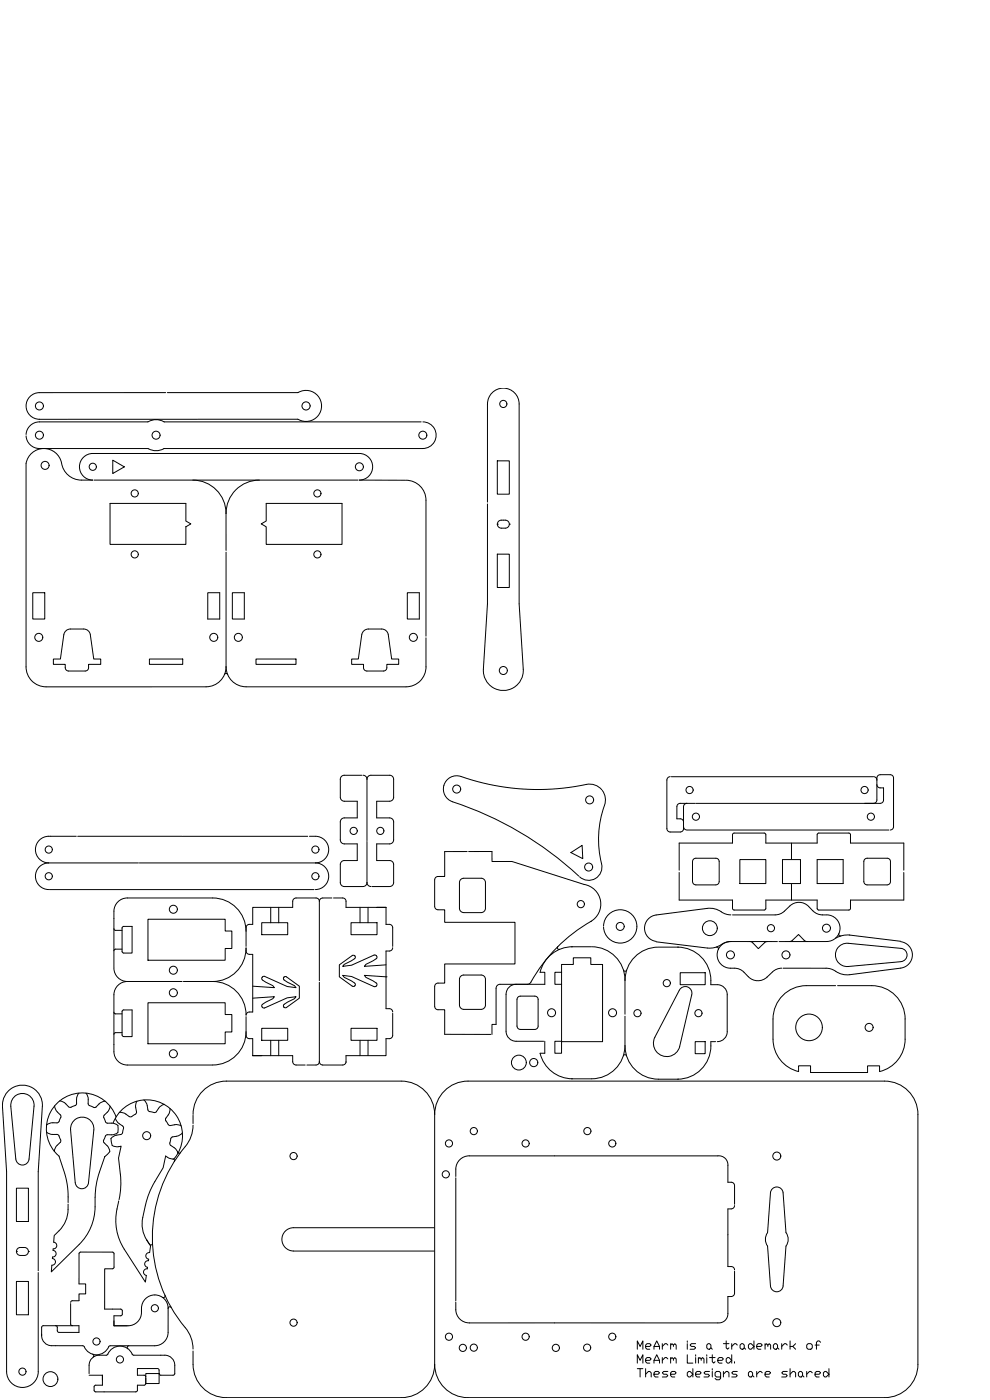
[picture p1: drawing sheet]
<svg xmlns="http://www.w3.org/2000/svg" width="297mm" height="420mm" viewBox="0 0 297 420" stroke-linecap="round" stroke-linejoin="round" font-family="sans-serif">
<defs><g id="words">
<text font-size="6.6" x="190.1" y="415.2">These designs are shared</text>
<g font-size="5.7">
<text x="190.1" y="406">MeArm is a trademark of</text>
<text x="190.1" y="410.3">MeArm Limited.</text>
</g>
</g></defs>
<!-- layer: 0 -->
<g fill="none" stroke="#000" stroke-width=".3">
<path d="M49.7 117.8h-37.9a4 4 0 0 0-4 4.1 4 4 0 0 0 4.1 3.9M50.2 117.8h39.1a4.7 4.7 0 0 1 7.2 4 4.7 4.7 0 0 1-7.2 4h-77.5M7.8 130.8a4 4 0 0 0 4 3.8M11.8 134.6h32.5M33.8 138.1l3.5 2-3.5 2zM44.3 134.6a5.1 5.1 0 0 0 5 0M49.3 134.6h77.5M107.8 136.1a4 4 0 0 1 4 4 4 4 0 0 1-4 4h13.9M107.8 136.1h-80a4 4 0 0 0-4 4 4 4 0 0 0 4 4 11 11 0 0 1-5.9-.6 6.6 6.6 0 0 1-3.7-5.4 5.4 5.4 0 0 0-5.5-3.5 5.4 5.4 0 0 0-4.9 4.5v61a6 6 0 0 0 6 6h48a6 6 0 0 0 6-6M126.4 126.6h-77.1a5.1 5.1 0 0 0-5 0h-32.5a4 4 0 0 0-4 3.8M126.9 126.6a4 4 0 0 1 4 4 4 4 0 0 1-4 4M149.2 138.3h3.6v10h-3.6z"/>
<path d="M28.2 144.1h79.2M55.8 156.3v-5.2h-22.8v12.3h22.8v-5.4M55.8 156.4l1.5 .8-1.5 .9M57.8 144.1a10 10 0 0 1 10 10M67.8 154.1v11.1M77.8 144.1a10 10 0 0 0-10 10M79.9 151.1h22.7v12.3h-22.7v-5.3l-1.5-.9 1.5-.8zM121.8 144.1a6 6 0 0 1 6 6v40.8M146.3 150.7v-29.5a4.7 4.7 0 0 1 4.7-4.7 4.7 4.7 0 0 1 4.8 4.7v60l1.2 19.7a6 6 0 0 1-6 6.3 6 6 0 0 1-6-6.3M146.3 151.2v30l-1.3 19.7M149.2 157.3h.1M149.2 157.3a1.2 1.2 0 0 1 1.2-1.2h1.2a1.2 1.2 0 0 1 1.2 1.2"/>
<path d="M149.2 157.3a1.2 1.2 0 0 0 1.2 1.2h1.2a1.2 1.2 0 0 0 1.2-1.2M152.8 157.3h.1M9.8 177.9h3.6v7.9h-3.6zM62.3 177.9h3.6v7.9h-3.6zM67.8 165.7v34.4M69.7 177.9h3.6v7.9h-3.6zM122.2 177.9h3.6v7.9h-3.6zM149.2 166.3h3.6v10h-3.6zM19.8 189.3l1.3-.5h4l1 .2 .6 .6 .4 .9 1 7.3h2.1v1.6h-3.6v1a1 1 0 0 1-1 1h-5a1 1 0 0 1-1-1v-1h-3.6v-1.6h2.1l1.1-7.3zM44.8 197.8h10v1.6h-10zM76.8 197.8h12v1.6h-12zM109.2 189.3l1.3-.5h4l.9 .2 .7 .6 .4 .9 1 7.3h2.1v1.6h-3.5v1a1 1 0 0 1-1 1h-5a1 1 0 0 1-1-1v-1h-3.6v-1.6h2l1-7.3z"/>
<path d="M127.8 191.4v8.7a6 6 0 0 1-6 6h-48a6 6 0 0 1-6-6M67.4 202.4l.4-.3 .5 .3M108.6 232.7h-5.3a1.2 1.2 0 0 0-1.2 1.2v5.4a1.2 1.2 0 0 0 1.2 1.2h3.9v5h-3.9a1.2 1.2 0 0 0-1.2 1.2v5.4a1.2 1.2 0 0 0 1.2 1.2h3.9v5h-3.9a1.18 1.18 0 0 0-1.2 1.2v5.4a1.2 1.2 0 0 0 1.2 1.2l6-.1a1.2 1.2 0 0 0 .8-1.1M108.9 232.7a1.2 1.2 0 0 1 1.2 1.2M110.1 233.9v18.4M116.9 232.7h-5.6a1.2 1.2 0 0 0-1.2 1.2M116.9 232.7a1.2 1.2 0 0 1 1.2 1.2v5.4a1.2 1.2 0 0 1-1.2 1.2M175.9 235.4a72 72 0 0 1-38.6-2.6 4 4 0 0 0-4.2 3.3 4 4 0 0 0 2.7 4.5 102.8 102.8 0 0 1 37.8 22.3M175.9 235.4a4.7 4.7 0 0 1 4.7 1.6M180.7 237.2a5.3 5.3 0 0 1 .2 5.8 30.8 30.8 0 0 0-.3 16.9 4 4 0 0 1-2.2 3.9 4 4 0 0 1-4.5-.7M200.1 234.1v14.6M201.1 233.1a1 1 0 0 0-1 1"/>
<path d="M201.4 233.1h60.5M262.1 233.1a1 1 0 0 1 1 1M263.1 235.5a1 1 0 0 0 1 1h1v3.6a1 1 0 0 1-1 1h-55.3M22.9 251h-8.3a4 4 0 0 0-4 4 4 4 0 0 0 4 4M23.3 251h31.3M41.5 259h-26.9a4 4 0 0 0-4 4 4 4 0 0 0 4 4M41.8 259h52.8M54.7 251h37.6M92.8 251h1.8M94.6 259a4 4 0 0 1 4 4 4 4 0 0 1-4 4M94.6 251a4 4 0 0 1 4 4 4 4 0 0 1-4 4M110.1 252.5v12.4"/>
<path d="M116.9 253.3h-3.9v5h3.9M116.9 240.5h-3.9v5h3.9M116.9 258.3a1.2 1.2 0 0 1 1.2 1.2v5.4a1.2 1.2 0 0 1-1.2 1.2M116.9 245.5a1.2 1.2 0 0 1 1.2 1.2v5.4a1.2 1.2 0 0 1-1.2 1.2M140.2 255.6h-6.8v7.4h-2a1 1 0 0 0-1 1v8a1.02 1.02 0 0 0 1 1h2v3.8h21.1v12.5h-21.1v5.7h-2a.98 .98 0 0 0-1 1v6a1.02 1.02 0 0 0 1 1h2v7.4h13.9M140.6 255.6l7-.1v3.1l6-.1 21.6 6.9a6 6 0 0 1 5 4.9 6 6 0 0 1-3 6.3M171.3 255.9l3.4-2.2 .2 4zM203.1 242.1v3.6h1a1 1 0 0 1 1 1M205.1 242.1v6.6a1 1 0 0 1-1 1h-3a1 1 0 0 1-1-1M205.1 248.1a1 1 0 0 0 1 1M206.1 241.1a1 1 0 0 0-1 1M206.2 249.1h60.5"/>
<path d="M208.1 257.9l.7-.3h6a1 1 0 0 1 1 1v6a1.02 1.02 0 0 1-1 1h-6a1.02 1.02 0 0 1-1-1v-6zM208.6 241.1h-4.5a1 1 0 0 0-1 1M222 258h7.8v7.2h-7.8zM234.8 258h5.4v7.2h-5.4zM237.5 253v4.8M245.2 258h7.8v7.2h-7.8zM259.5 257.9l.7-.3h6a.98 .98 0 0 1 1 1v6a1.02 1.02 0 0 1-1 1h-6a1 1 0 0 1-1-1v-6zM262.1 241.1a1 1 0 0 0 1-1v-6.6a1 1 0 0 1 1-1h3a1 1 0 0 1 1 1v14.6M268.1 248.1a1 1 0 0 1-1 1M14.8 267h79.4M34.2 278.7l.3 .5h2.1M34.2 275.7v14.8"/>
<path d="M74.8 277.4a1 1 0 0 0-1 1v5.6M78.5 276.9h7.8v3.6h-7.8zM81.2 272.3v4.6M83.6 272.3v4.6M95.8 270.5v23.8M99.6 269.5h-2.8a1 1 0 0 0-1 1 1 1 0 0 0-1-1h-6a1 1 0 0 0-1 1v1.8h-12v5.1h-1M100.1 269.5h2.7a1 1 0 0 1 1 1v1.8h12h-2.7M105.3 276.9h7.8v3.6h-7.8zM108 272.3v4.6M110.1 264.9a1.2 1.2 0 0 0 1.2 1.2M110.4 272.3v4.6M111.6 266.1h5.3"/>
<path d="M115.8 272.3v5.1h1a1 1 0 0 1 1 1v5.6M138.4 263.8l.7-.2h5.3a1.29 1.29 0 0 1 1.3 1.3v7.7a1.3 1.3 0 0 1-1.3 1.3h-5.3a1.29 1.29 0 0 1-1.2-1.3v-7.7zM177.5 276.4a47.7 47.7 0 0 0-18.2 18.4M181.1 277.9a5 5 0 0 1 7.5-4.2 5 5 0 0 1 0 8.6 5 5 0 0 1-7.5-4.1M196.9 274.6a4 4 0 0 0-3.5 4 4 4 0 0 0 3.5 3.9M203.8 261.8v8.3h16v2.5l.5 .5 9.2-.1 .3-.4v-2.5h15.4v2.5l.5 .5 9.2-.1 .3-.4v-2.5h16v-8.3M203.8 261.1v-8.1h16v-2.5l.5-.5 9.2 .1 .3 .4v2.5h15.4v-2.5l.5-.5 9.2 .1 .3 .4v2.5h16v8.1M219.3 274.6a7.1 7.1 0 0 1-4-1.6l-1.8-.4h-1.3l-15.3 2M219.8 274.6h12.8M232.6 274.6l1.5-.3a7.9 7.9 0 0 0 2.9-2.4 4 4 0 0 1 5.6 .1l2.1 2 2.1 .6M237.5 265.4v4.7M246.8 274.6h1.2"/>
<path d="M248.1 274.6a4 4 0 0 1 3.9 4 4 4 0 0 1-3.9 4h-14.4M34.2 298.5v15M34.7 284.9h1.9M34.7 284.8l-.5 .5M73.8 284.4v1a1 1 0 0 0 1 1M74.8 286.4h1v17.3h-1M75.8 299.6l6.5-.5-.4 .6-3.1 1.7a.65 .65 0 0 0-.2 .8 .65 .65 0 0 0 .8 .3l6.8-3 2.6-.4-.4 .6-3.1 1.7-.3 .4 .2 .4M85.2 293.3l.3-.2 .5 .1 3.8 2.8v3.6l-3.8 2.8h-.5l-.3-.2M85.2 293.3l-.2 .4 .3 .4 3.1 1.7 .4 .6-2.6-.3-6.8-3.1a.65 .65 0 0 0-.8 .3 .65 .65 0 0 0 .2 .8l3.1 1.7 .4 .6-6.5-.4M95.8 294.8v24M106.5 286.9l-.3-.2-.5 .1-3.9 2.8v3.6l3.9 2.8h.5l.3-.2M106.5 286.9l.1 .4-.2 .4-3.1 1.7-.5 .6 2.7-.3 6.7-3.1a.64 .64 0 0 1 .8 .3 .64 .64 0 0 1-.1 .8l-3.1 1.7-.5 .6 6.5-.4"/>
<path d="M115.8 293.2l-6.5-.5 .5 .6 3.1 1.7a.64 .64 0 0 1 .1 .8 .64 .64 0 0 1-.8 .3l-6.7-3-2.7-.4 .5 .6 3.1 1.7 .2 .4-.1 .4M115.8 293.2h.1M117.8 284.4a1 1 0 0 1-1 1h-1v17.3h1a.98 .98 0 0 1 1 1M154.8 295.4a3 3 0 0 0-3 3M159.3 294.8l-.5 .4-.6 .2M161.5 300v7.9M161.5 300a1 1 0 0 0-1-1h-4.4a1.02 1.02 0 0 0-1 1v7.9a1 1 0 0 0 1 1l4.4 .1a1.02 1.02 0 0 0 1-1.1M162 291.8h1.5v3.6h-13.5a1.18 1.18 0 0 0-1.2 1.2v10.8h-1.2v3M167.4 284.1l-.1 .6 .6 .2M168.5 291.8h-2v3.6h2M180.8 289.4v23.2M196.9 282.7l16 1.9 1.9-.3 1.7-.9"/>
<path d="M203.3 284.3a10 10 0 0 1 10 9.9M204.1 291.9h7.5v3.6h-7.5zM213.3 294.3v1.2a4.3 4.3 0 0 1 4.2 1.1l.6 1.2 .1 .7M214.9 284.2l.5 .2 .1 .5M219.2 282.6a4 4 0 0 0-4 4 4 4 0 0 0 4 4 5.3 5.3 0 0 1 5.3 2.5 4 4 0 0 0 5.7 .1 7.9 7.9 0 0 1 2.9-2.3l1.5-.3M225 282.6l.6 .1 1.9 2 1.9-1.8 .8-.3M233.2 282.6h-14.4l-1.5 .4-.9 .5M234.9 290.6h12.9a7.2 7.2 0 0 1 4 1.5l1.9 .4h1.2M236.9 282.6l.8-.4 1.9-1.7 1.7 1.7 .8 .4M251.7 280.2l.1 .6 .5 .1M254.9 280.6l15.3 1.9M255 280.6l-1.9 .1-2.4 .9"/>
<path d="M270.3 282.6a4 4 0 0 1 3.5 4 4 4 0 0 1-3.5 3.9l-15.4 2M270.3 288.6a1.99 1.99 0 0 0 1.9-2 1.99 1.99 0 0 0-1.9-2l-15.8-1.5a3.5 3.5 0 0 0-3.8 3.5 3.5 3.5 0 0 0 3.8 3.5l15.8-1.5M34.2 303.8l.3 .4 2.1 .1M36.6 309.9h-1.9l-.5 .5M73.8 305.1v5.6a1 1 0 0 0 1 1M74.8 311.7h1v5.1M74.8 303.7a1 1 0 0 0-1 1M78.5 316.8h-2.7h12v1.8a1 1 0 0 0 1 1h2.8M78.5 308.6h7.8v3.6h-7.8zM81.2 312.2v4.6M83.6 312.2v4.6M103.8 318.6a1.02 1.02 0 0 1-1 1h-6a1 1 0 0 1-1-1 1 1 0 0 1-1 1h-2.7"/>
<path d="M105.3 308.6h7.8v3.6h-7.8zM108 312.2v4.6M110.4 312.2v4.6M117.8 304.1v6.6a1 1 0 0 1-1 1h-1v5.1h-12v2M139.1 302.9h5.3M139.1 302.9a1.29 1.29 0 0 1-1.2-1.3v-7.7a1.29 1.29 0 0 1 1.2-1.3h5.3a1.26 1.26 0 0 1 1.3 1.3v7.7a1.29 1.29 0 0 1-1.3 1.3M151.8 309.5a3 3 0 0 0 3 3h8.3M163.5 312.5v3.6h-1.5M166.5 312.5h2v3.6h-2zM203.9 314.1a4 4 0 0 1-5.2 2.7 4 4 0 0 1-2.2-5.5l7.3-14.1a2 2 0 0 1 2.5-1 2 2 0 0 1 1.2 2.4l-3.6 15.5M208.6 312.6h3v3.6h-3zM213.3 313.9a10 10 0 0 1-10 10"/>
<path d="M214.7 312.6h-1.4v1.3M218.2 309.6a3 3 0 0 1-3 3M4.4 329a3.5 3.5 0 0 1 3.9-.5 3.5 3.5 0 0 1 1.9 3.5l-1.5 15.8a2 2 0 0 1-2 1.8 2 2 0 0 1-2-1.8l-1.4-15.8 .2-1.6zM12.7 332l-1.2 19.7v29.7M12.7 332a6 6 0 0 0-6-6.3 6 6 0 0 0-6 6.3l1.3 19.7v59.9a4.7 4.7 0 0 0 4.7 4.8 4.7 4.7 0 0 0 4.8-4.8v-29.7M14 339.7l1 .6 2.3 .2 1 1.9a2.68 2.68 0 0 1-1.4 1.6l-.6 1.5M16.4 331.9l.2 .8 .6 1M17.2 333.7l.9 .9 .2 .5-.7 1.7-.5 .2-2.1 .1-1 .5M22.4 336.1a3.5 3.5 0 0 1 3.9-.4 3.5 3.5 0 0 1 1.9 3.4l-1.6 15.9a2 2 0 0 1-2 1.8 2 2 0 0 1-2-1.9l-1.4-15.8 .2-1.7zM23.7 328.1l-.6 1-.2 2.3-1.6 .9h-.5l-1.7-1.5-1.2-.4M25.8 328.1l.6 1 .1 2.4 .4 .3M26.9 331.8l1.5 .6 .4-.2"/>
<path d="M31.5 330.5l-1.1 .3-1.6 1.4M33 332l-.3 1.2-1.6 1.7 .7 2a2.68 2.68 0 0 0 2.1 .2l.4 .1a1.27 1.27 0 0 1 1.1 1.8v.9M33.9 337.1a10.8 10.8 0 0 1 14.6-6 10.8 10.8 0 0 1 4.9 15M34.6 335.6l.6 1.1 1.6 1.2 .3 .5-.4 1.8-.5 .3-1.2 .2a1.71 1.71 0 0 0-1.5 .9 1.71 1.71 0 0 0 0 1.8 1.41 1.41 0 0 0 1.7 .8l1.1-.2-.7 3.5 .5 4.9M34.8 335.2a10.8 10.8 0 0 0-15.4-5.8 10.8 10.8 0 0 0-3.1 16.1M35.4 339.9l-1.1 .6-2.3 .1-1 1.8a2.65 2.65 0 0 0 1.4 1.7l.2 .4a1.26 1.26 0 0 1-.5 2.1l-.7 .5M35.8 333.9h.8l1.2 .5M41.1 330.5l-.4 1.1 .3 2.1-.2 .5-1.5 1-.5-.1-1-.7M43.2 330.1l.7 1 .6 2.2 .4 .3M44.9 333.6l1.6 .3 .4-.3M49.3 331.4l-1.1 .6-1.3 1.6M51 332.7l-.3 1.5a2.63 2.63 0 0 0-1.1 1.9l1.3 1.7 2.3-.3 1.2 .4"/>
<path d="M54.7 340l-.9 .7-2.3 .6-.5 1.7v.5l1.9 1.5 .5 1.1M57.9 337.7a10 10 0 0 1-2.3 6.4 42.4 42.4 0 0 0 .5 55l.9 1.6 .6 1.6 .3 2.6M57.9 334.7v2.5M67.9 324.5h52.5a10 10 0 0 1 10 10M67.9 324.5a10 10 0 0 0-10 10M130.4 334.5v75M130.4 334.5a10 10 0 0 1 10-10h125a10 10 0 0 1 10 10v75a10 10 0 0 1-10 10h-125a10 10 0 0 1-10-10M239.6 321.6v-1.7h3.6v2M263.9 321.6v-1.7h-3.6v2M4.9 356.6h3.6v10h-3.6zM16.3 345.5l1.4 1.5M17.7 347l1.6 4.7a25.1 25.1 0 0 1 1.1 9.2"/>
<path d="M28.5 359.3v2.9M31.4 347.1l-1.6 4.7a23.5 23.5 0 0 0-1.2 7.5M31.4 347.1h.1M36.1 352.4a23.5 23.5 0 0 1-.4 7.6M51.9 347.8l.4 .3v.5M53.3 345.8l.4 .3 .5-.2M53.4 346.1l-.4 .7a1.59 1.59 0 0 1-2.8 .5l-.5-.4-.8 3.6-2.5 4.2a28.6 28.6 0 0 0-3.7 13.8l.6 2.3 .8 1.4M136.8 353.5v36.9M166.4 346.9h49M215.4 346.9a2.7 2.7 0 0 1 3 2.8v5.1h1a1 1 0 0 1 1 1v5.6M231.8 356.7a1.89 1.89 0 0 1 2-.3 1.89 1.89 0 0 1 1.2 1.6l.8 11.9 .7 1.7-.1 1.3-.6 1.1-.8 11.9a1.9 1.9 0 0 1-1.9 1.8 1.9 1.9 0 0 1-1.9-1.8l-.9-11.9-.5-1.1-.1-1.3 .6-1.7 .9-11.9zM4.9 375.6h.1"/>
<path d="M4.9 375.6a1.2 1.2 0 0 1 1.2-1.2h1.2a1.18 1.18 0 0 1 1.2 1.2M4.9 375.6a1.2 1.2 0 0 0 1.2 1.2h1.2a1.2 1.2 0 0 0 1.2-1.2M8.5 375.6h.1M15.7 377.7a1 1 0 0 1 .9 1.1 1 1 0 0 1-1 .9M20.4 361.4a10.2 10.2 0 0 1-4.1 9.4l-.2 2a1 1 0 0 1 .9 1.1 1 1 0 0 1-1 .9l-.1 .5a1 1 0 0 1 .9 1 1 1 0 0 1-1 .9l-.1 .5M28.5 362.2a16 16 0 0 1-4.7 11.3l-8.4 8.2 .2-2M33.7 375.8h-9.5l-.4 .2-.1 9.3h2v3h-2v2.1h-2l-.5 .5M33.7 375.8l.5 .5v4l-.5 .5M35.6 360.4a16.9 16.9 0 0 0 1.7 14.5l6.3 9.9 .3-2M44.1 372.2l1.1 1.7-.3 2a1 1 0 0 0-1.1 .9 1 1 0 0 0 .8 1.1l-.1 .5a1 1 0 0 0-1.1 .8 1 1 0 0 0 .9 1.1M44.1 372.2l.9 1.4 .6-.1 .2-.4M130.3 368.5h-42.2a3.5 3.5 0 0 0-3.5 3.4 3.5 3.5 0 0 0 3.5 3.5l42.2 .1"/>
<path d="M218.4 370.6h.1M220.4 361.8a1 1 0 0 1-1 1h-1v17.3h1M4.9 384.6h3.6v10h-3.6zM16.7 397.9l.4 .2 .1 1.5 .3 .2 6.2 .1v-2h-10.7l-.5 .5v2.5v-.5M21.2 397.4l.5 .5M21.2 391.2v6.2M33.7 380.8h-2.3v12.1h4.8M34.2 396.4v1.5h4M36.2 394.9h-2v3h4.2a4.2 4.2 0 0 0 4.1-5.3 4 4 0 0 1 4-4 4 4 0 0 1 3.9 4v7.3a4 4 0 0 1-4 4h-13.5a4.2 4.2 0 0 1-4 2.7 4.2 4.2 0 0 1-3.9-2.7h-9.5M36.2 392.9l.4 .2 .1 1.3-.5 .5M44.3 380.3l-.1 .5a1 1 0 0 0-1.1 .8 1 1 0 0 0 .8 1.2M49.5 388.7l-.1 .6h-.7"/>
<path d="M51.4 392.4l-.6-.2-.4 .5M166.4 397h49M219.4 380.1a1 1 0 0 1 1 1M220.4 381.5v6.6a1 1 0 0 1-1 1h-1v5.1a2.71 2.71 0 0 1-3 2.8M12.5 400.9a3 3 0 0 0 3 3M26.7 412.7h4v3l-2.2 .1-.3 .4v1l.5 .5h12l.5-.5v-1.5h2l.5-.5M27.8 406.4l.3 .4-.2 .5M38.7 403.9l-.5 .3 .2 .6M43.7 412.2h4v3h-4zM43.7 413.6v1.6M47.2 410.7h-6v2h2l.5 .5M47.2 410.7l.5 .3v1.2"/>
<path d="M47.7 412.2l.5 .5h3.7l.5-.2a8.2 8.2 0 0 0-.3-4.1 3 3 0 0 0-2.7-1.7h-9.5a4.2 4.2 0 0 0-3.9-2.7 4.2 4.2 0 0 0-3.9 2.7h-.2a4.5 4.5 0 0 0-4.5 1.1 5.4 5.4 0 0 0-.7 4.4M57.9 405.5a15.3 15.3 0 0 0 1.2 8.7 10 10 0 0 0 8.8 5.3M130.4 409.5a10 10 0 0 1-10 10h-52.5"/>
<circle cx="11.8" cy="121.8" r="1.2"/>
<circle cx="11.8" cy="130.6" r="1.2"/>
<circle cx="13.5" cy="139.7" r="1.2"/>
<circle cx="46.8" cy="130.6" r="1.2"/>
<circle cx="91.8" cy="121.8" r="1.22"/>
<circle cx="126.9" cy="130.6" r="1.2"/>
<circle cx="151" cy="121.2" r="1.07"/>
<circle cx="27.8" cy="140.1" r="1.07"/>
<circle cx="40.4" cy="148.1" r="1.07"/>
<circle cx="95.2" cy="148.1" r="1.07"/>
<circle cx="107.8" cy="140.1" r="1.2"/>
<circle cx="40.4" cy="166.4" r="1.07"/>
<circle cx="95.2" cy="166.4" r="1.07"/>
<circle cx="11.6" cy="191.3" r="1.2"/>
<circle cx="64.1" cy="191.3" r="1.2"/>
<circle cx="71.5" cy="191.3" r="1.2"/>
<circle cx="124" cy="191.3" r="1.2"/>
<circle cx="151" cy="201.2" r="1.2"/>
<circle cx="137" cy="236.8" r="1.2"/>
<circle cx="206.9" cy="237.1" r="1.07"/>
<circle cx="259.4" cy="237.1" r="1.07"/>
<circle cx="14.6" cy="255" r="1.07"/>
<circle cx="94.6" cy="255" r="1.07"/>
<circle cx="106.1" cy="249.4" r="1.07"/>
<circle cx="114.1" cy="249.4" r="1.07"/>
<circle cx="176.9" cy="240.1" r="1.2"/>
<circle cx="208.8" cy="245.1" r="1.07"/>
<circle cx="261.3" cy="245.1" r="1.07"/>
<circle cx="14.6" cy="263" r="1.07"/>
<circle cx="52" cy="272.9" r="1.2"/>
<circle cx="94.6" cy="263" r="1.07"/>
<circle cx="174.3" cy="271.3" r="1.07"/>
<circle cx="176.6" cy="260.2" r="1.2"/>
<circle cx="186.1" cy="278" r="1.2"/>
<circle cx="213" cy="278.6" r="2.23"/>
<circle cx="231.3" cy="278.6" r="1.07"/>
<circle cx="248" cy="278.6" r="1.2"/>
<circle cx="52" cy="297.9" r="1.2"/>
<circle cx="52" cy="291.2" r="1.2"/>
<circle cx="200.1" cy="295.1" r="1.07"/>
<circle cx="219.2" cy="286.6" r="1.2"/>
<circle cx="235.8" cy="286.6" r="1.2"/>
<circle cx="52" cy="316.2" r="1.2"/>
<circle cx="155.7" cy="318.9" r="2.23"/>
<circle cx="160.1" cy="318.9" r="1.22"/>
<circle cx="165.5" cy="303.9" r="1.2"/>
<circle cx="183.8" cy="303.9" r="1.2"/>
<circle cx="191.3" cy="304.1" r="1.07"/>
<circle cx="209.6" cy="304.1" r="1.07"/>
<circle cx="242.7" cy="308.3" r="4"/>
<circle cx="260.8" cy="308.3" r="1.2"/>
<circle cx="142.2" cy="339.5" r="1.07"/>
<circle cx="176.2" cy="339.5" r="1.07"/>
<circle cx="44" cy="340.8" r="1.2"/>
<circle cx="88.1" cy="347" r="1.07"/>
<circle cx="133.8" cy="352.4" r="1.07"/>
<circle cx="134.7" cy="343.2" r="1.07"/>
<circle cx="157.7" cy="343.2" r="1.07"/>
<circle cx="183.7" cy="343.2" r="1.07"/>
<circle cx="233.1" cy="347" r="1.2"/>
<circle cx="46.5" cy="392.6" r="1.07"/>
<circle cx="88.1" cy="396.9" r="1.07"/>
<circle cx="233.1" cy="396.9" r="1.2"/>
<circle cx="6.7" cy="411.6" r="1.07"/>
<circle cx="15.1" cy="413.9" r="2.23"/>
<circle cx="28.9" cy="402.6" r="1.07"/>
<circle cx="36" cy="408" r="1.07"/>
<circle cx="134.7" cy="401.2" r="1.07"/>
<circle cx="138.9" cy="404.5" r="1.07"/>
<circle cx="142.2" cy="404.5" r="1.07"/>
<circle cx="157.7" cy="401.2" r="1.07"/>
<circle cx="166.8" cy="404.5" r="1.07"/>
<circle cx="176.2" cy="404.5" r="1.07"/>
<circle cx="183.7" cy="401.2" r="1.07"/>
</g>
<!-- layer: LAYER_1 -->
<g fill="none" stroke="#000" stroke-width=".3">
<path d="M34.2 273.5v2.2M34.2 273.4a4 4 0 0 1 4-3.9h25.6a10 10 0 0 1 10 10M34.2 290.6a4 4 0 0 0 4.1 4M38.2 294.6h16.4M38.3 294.6a4 4 0 0 0-4.1 3.9M55 294.6h8.8M63.8 294.6a10 10 0 0 1 10 10M73.8 284.6a10 10 0 0 1-10 10M151.8 298.4v11.1M171.5 284.1h5.9M171.8 284.1a10 10 0 0 0-9.8 7.7M177.5 284.1a10 10 0 0 1 10 10v10.3"/>
<path d="M187.1 291.1l.4 .4 .5-.4M197.5 284.3a10 10 0 0 0-10 9.9M197.7 284.3h5.9M218.2 298.5v11.1M250.7 295.8h-8.8a10 10 0 0 0-10 10v6.1a10 10 0 0 0 7.7 9.7M251.3 295.8h10.3a10 10 0 0 1 10 10M73.8 309.6a10 10 0 0 1-10 10h-25.6a4 4 0 0 1-4-3.9v-2.2M162 316.1a10 10 0 0 0 9.8 7.7M187 316.9l.5-.4 .5 .4M187.5 305v8.8a10 10 0 0 1-10 10h-6M187.5 313.9a10 10 0 0 0 10 10h6.1M271.6 305.8v6.1"/>
<path d="M271.6 311.9a10 10 0 0 1-7.7 9.7M243.2 321.9h17.1M166.4 346.9h-25.6a4 4 0 0 0-4 3.9v2.3M136.8 390.8a5.6 5.6 0 0 0 1.2 5.1 4 4 0 0 0 2.8 1.1h25.6"/>
</g>
<!-- layer: FIRST_CUTS -->
<path d="M36.9 278.1l2.7-.1v8h-2.5l-.4-.2-.1-7.3zM44.4 275.9h23.2v3.5h2v5.3h-2v3.5h-23.2zM180.8 289.4h-3.5v-2h-5.3v2h-3.5v23.2h12.3M36.9 303.2l2.7-.1v8h-2.5l-.4-.3-.1-7.2zM44.4 300.9h23.2v3.6h2v5.2h-2v3.5h-23.2z" fill="none" stroke="#000" stroke-width=".3"/>
<use href="#words"/>
</svg>
